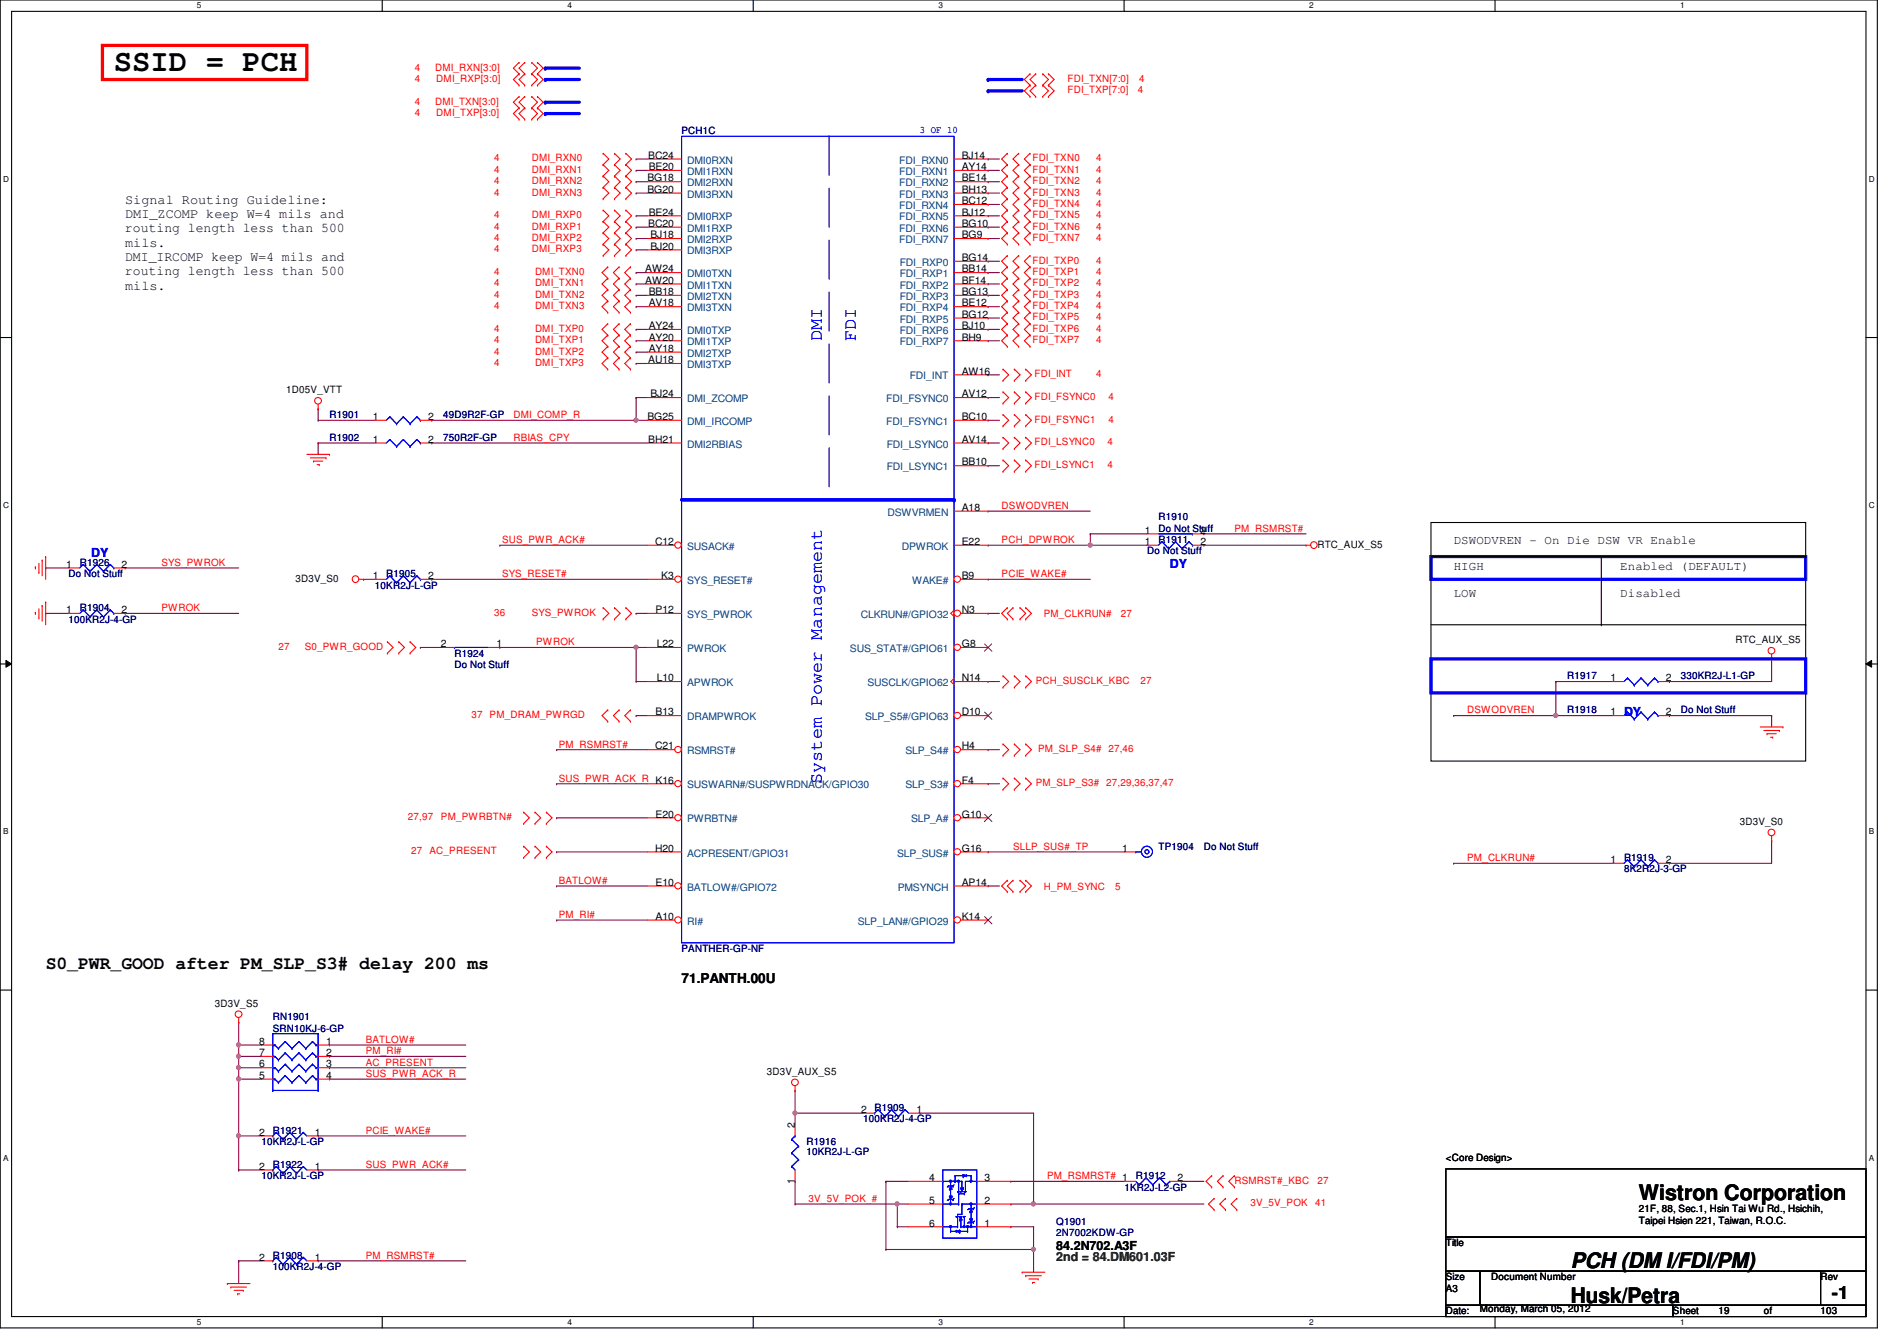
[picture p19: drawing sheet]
<svg xmlns="http://www.w3.org/2000/svg" width="297mm" height="210mm" viewBox="0 0 297 210" stroke-linecap="round" stroke-linejoin="round" font-family="sans-serif">
<defs><g id="words">
<text font-size="4.8" x="17.8" y="11.1">SSID = PCH</text>
<g font-size="3.3">
<text x="256.6" y="187.9">Wistron Corporation</text>
<text x="246" y="203.9">Husk/Petra</text>
<text x="246" y="198.5">PCH (DM I/FDI/PM)</text>
</g>
<g font-size="2.8" fill="#00f">
<text x="128.7" y="53.3" transform="rotate(-90 128.7 53.3)">DMI</text>
<text x="134" y="53.3" transform="rotate(-90 134 53.3)">FDI</text>
<text x="128.7" y="122.7" transform="rotate(-90 128.7 122.7)">System Power Management</text>
</g>
<g font-size="2.8">
<text x="7.2" y="151.7">S0_PWR_GOOD after PM_SLP_S3# delay 200 ms</text>
<text x="286.8" y="203.4">-1</text>
</g>
<g font-size="2.1">
<text x="19.6" y="31.9">Signal Routing Guideline:</text>
<text x="19.6" y="34.1">DMI_ZCOMP keep W=4 mils and</text>
<text x="19.6" y="36.4">routing length less than 500</text>
<text x="19.6" y="38.6">mils.</text>
<text x="19.6" y="40.9">DMI_IRCOMP keep W=4 mils and</text>
<text x="19.6" y="43.1">routing length less than 500</text>
<text x="19.6" y="45.3">mils.</text>
<text x="106.7" y="153.8">71.PANTH.00U</text>
</g>
<g font-size="1.9" fill="#00f">
<text x="14.3" y="87.2">DY</text>
<text x="183.2" y="88.9">DY</text>
<text x="254.3" y="112.1">DY</text>
</g>
<g font-size="1.9">
<text x="227.6" y="85.1">DSWODVREN - On Die DSW VR Enable</text>
<text x="227.6" y="89.2">HIGH</text>
<text x="253.7" y="89.2">Enabled (DEFAULT)</text>
<text x="227.6" y="93.4">LOW</text>
<text x="253.7" y="93.4">Disabled</text>
<text x="165.4" y="195.6">84.2N702.A3F</text>
</g>
<text font-size="1.9" fill="#008000" x="165.4" y="197.4">2nd = 84.DM601.03F</text>
<g font-size="1.6" fill="#f00">
<text x="64.9" y="11">4</text>
<text x="68.2" y="11">DMI_RXN[3:0]</text>
<text x="64.9" y="12.8">4</text>
<text x="64.9" y="16.4">4</text>
<text x="68.2" y="16.4">DMI_TXN[3:0]</text>
<text x="68.3" y="12.8">DMI_RXP[3:0]</text>
<text x="167.2" y="14.6">FDI_TXP[7:0]</text>
<text x="167.2" y="12.8">FDI_TXN[7:0]</text>
<text x="178.2" y="14.6">4</text>
<text x="178.4" y="12.8">4</text>
<text x="64.9" y="18.2">4</text>
<text x="68.3" y="18.2">DMI_TXP[3:0]</text>
<text x="77.4" y="25.3">4</text>
<text x="77.4" y="28.8">4</text>
<text x="77.4" y="27.1">4</text>
<text x="83.3" y="25.3">DMI_RXN0</text>
<text x="83.3" y="28.8">DMI_RXN2</text>
<text x="83.3" y="27.1">DMI_RXN1</text>
<text x="161.7" y="25.3">FDI_TXN0</text>
<text x="161.7" y="28.8">FDI_TXN2</text>
<text x="161.7" y="27.1">FDI_TXN1</text>
<text x="171.6" y="25.3">4</text>
<text x="171.6" y="28.8">4</text>
<text x="171.6" y="27.1">4</text>
<text x="77.4" y="34.2">4</text>
<text x="77.4" y="35.9">4</text>
<text x="77.4" y="30.6">4</text>
<text x="83.3" y="34.2">DMI_RXP0</text>
<text x="83.3" y="35.9">DMI_RXP1</text>
<text x="83.3" y="30.6">DMI_RXN3</text>
<text x="161.7" y="35.9">FDI_TXN6</text>
<text x="161.7" y="32.4">FDI_TXN4</text>
<text x="161.7" y="34.2">FDI_TXN5</text>
<text x="161.7" y="30.6">FDI_TXN3</text>
<text x="171.6" y="35.9">4</text>
<text x="171.6" y="32.4">4</text>
<text x="171.6" y="34.2">4</text>
<text x="171.6" y="30.6">4</text>
<text x="77.4" y="39.5">4</text>
<text x="77.4" y="37.7">4</text>
<text x="83.3" y="39.5">DMI_RXP3</text>
<text x="83.3" y="37.7">DMI_RXP2</text>
<text x="161.7" y="41.3">FDI_TXP0</text>
<text x="161.7" y="37.7">FDI_TXN7</text>
<text x="171.6" y="37.7">4</text>
<text x="171.6" y="41.3">4</text>
<text x="77.4" y="44.8">4</text>
<text x="77.4" y="43.1">4</text>
<text x="77.4" y="46.6">4</text>
<text x="83.8" y="44.8">DMI_TXN1</text>
<text x="83.8" y="43.1">DMI_TXN0</text>
<text x="83.8" y="46.6">DMI_TXN2</text>
<text x="161.7" y="44.8">FDI_TXP2</text>
<text x="161.7" y="43.1">FDI_TXP1</text>
<text x="161.7" y="46.6">FDI_TXP3</text>
<text x="171.6" y="44.8">4</text>
<text x="171.6" y="43.1">4</text>
<text x="171.6" y="46.6">4</text>
<text x="77.4" y="51.9">4</text>
<text x="77.4" y="48.4">4</text>
<text x="77.4" y="53.7">4</text>
<text x="83.8" y="51.9">DMI_TXP0</text>
<text x="83.8" y="48.4">DMI_TXN3</text>
<text x="83.8" y="53.7">DMI_TXP1</text>
<text x="161.7" y="51.9">FDI_TXP6</text>
<text x="161.7" y="48.4">FDI_TXP4</text>
<text x="161.7" y="50.2">FDI_TXP5</text>
<text x="161.7" y="53.7">FDI_TXP7</text>
<text x="171.6" y="51.9">4</text>
<text x="171.6" y="48.4">4</text>
<text x="171.6" y="50.2">4</text>
<text x="171.6" y="53.7">4</text>
<text x="77.4" y="57.3">4</text>
<text x="77.4" y="55.5">4</text>
<text x="83.8" y="57.3">DMI_TXP3</text>
<text x="83.8" y="55.5">DMI_TXP2</text>
<text x="162" y="59.1">FDI_INT</text>
<text x="171.6" y="59.1">4</text>
<text x="80.4" y="65.4">DMI_COMP_R</text>
<text x="162" y="62.6">FDI_FSYNC0</text>
<text x="173.6" y="62.6">4</text>
<text x="80.4" y="69">RBIAS_CPY</text>
<text x="162" y="69.7">FDI_LSYNC0</text>
<text x="162" y="66.2">FDI_FSYNC1</text>
<text x="173.4" y="69.7">4</text>
<text x="173.6" y="66.2">4</text>
<text x="162" y="73.3">FDI_LSYNC1</text>
<text x="173.4" y="73.3">4</text>
<text x="156.8" y="79.7">DSWODVREN</text>
<text x="193.3" y="83.2">PM_RSMRST#</text>
<text x="25.3" y="88.6">SYS_PWROK</text>
<text x="78.6" y="85">SUS_PWR_ACK#</text>
<text x="156.8" y="85">PCH_DPWROK</text>
<text x="25.3" y="95.7">PWROK</text>
<text x="78.6" y="90.3">SYS_RESET#</text>
<text x="156.8" y="90.3">PCIE_WAKE#</text>
<text x="43.6" y="101.7">27</text>
<text x="47.7" y="101.7">S0_PWR_GOOD</text>
<text x="77.4" y="96.4">36</text>
<text x="83.3" y="96.4">SYS_PWROK</text>
<text x="83.9" y="101">PWROK</text>
<text x="163.4" y="96.6">PM_CLKRUN#</text>
<text x="175.5" y="96.6">27</text>
<text x="162.2" y="107.1">PCH_SUSCLK_KBC</text>
<text x="178.6" y="107.1">27</text>
<text x="73.8" y="112.4">37 PM_DRAM_PWRGD</text>
<text x="229.7" y="111.7">DSWODVREN</text>
<text x="87.5" y="117">PM_RSMRST#</text>
<text x="162.6" y="117.7">PM_SLP_S4# 27,46</text>
<text x="87.5" y="122.3">SUS_PWR_ACK_R K16</text>
<text x="162.2" y="123.1">PM_SLP_S3# 27,29,36,37,47</text>
<text x="63.9" y="128.4">27,97</text>
<text x="69" y="128.4">PM_PWRBTN#</text>
<text x="64.4" y="133.7">27</text>
<text x="67.3" y="133.7">AC_PRESENT</text>
<text x="158.6" y="133">SLLP_SUS#_TP</text>
<text x="229.7" y="134.8">PM_CLKRUN#</text>
<text x="87.5" y="138.3">BATLOW#</text>
<text x="87.5" y="143.7">PM_RI#</text>
<text x="163.4" y="139.2">H_PM_SYNC</text>
<text x="174.6" y="139.2">5</text>
<text x="57.3" y="163.2">BATLOW#</text>
<text x="57.3" y="165">PM_RI#</text>
<text x="57.3" y="166.8">AC_PRESENT</text>
<text x="57.3" y="168.6">SUS_PWR_ACK_R</text>
<text x="57.3" y="177.5">PCIE_WAKE#</text>
<text x="57.3" y="182.8">SUS_PWR_ACK#</text>
<text x="164" y="184.6">PM_RSMRST# 1</text>
<text x="193.3" y="185.3">RSMRST#_KBC</text>
<text x="206.3" y="185.3">27</text>
<text x="126.6" y="188.1">3V_5V_POK_#</text>
<text x="195.8" y="188.8">3V_5V_POK</text>
<text x="205.9" y="188.8">41</text>
<text x="57.3" y="197">PM_RSMRST#</text>
</g>
<g font-size="1.6" fill="#000080">
<text x="106.7" y="21">PCH1C</text>
<text x="51.6" y="65.4">R1901</text>
<text x="69.4" y="65.4">49D9R2F-GP</text>
<text x="51.6" y="69">R1902</text>
<text x="69.4" y="69">750R2F-GP</text>
<text x="181.4" y="81.4">R1910</text>
<text x="181.4" y="83.2">Do Not Stuff</text>
<text x="12.5" y="88.6">R1926</text>
<text x="179.6" y="86.8">Do Not Stuff</text>
<text x="181.4" y="85">R1911</text>
<text x="10.7" y="90.3">Do Not Stuff</text>
<text x="12.5" y="95.7">R1904</text>
<text x="58.7" y="92.1">10KR2J-L-GP</text>
<text x="60.5" y="90.3">R1905</text>
<text x="10.7" y="97.5">100KR2J-4-GP</text>
<text x="71.2" y="102.8">R1924</text>
<text x="71.2" y="104.6">Do Not Stuff</text>
<text x="245.4" y="106.3">R1917</text>
<text x="263.2" y="106.3">330KR2J-L1-GP</text>
<text x="245.4" y="111.7">R1918</text>
<text x="263.2" y="111.7">Do Not Stuff</text>
<text x="181.4" y="133">TP1904</text>
<text x="188.5" y="133">Do Not Stuff</text>
<text x="254.3" y="134.8">R1919</text>
<text x="254.3" y="136.6">8K2R2J-3-GP</text>
<text x="106.7" y="149">PANTHER-GP-NF</text>
<text x="42.7" y="159.7">RN1901</text>
<text x="42.7" y="161.5">SRN10KJ-6-GP</text>
<text x="136.9" y="173.9">R1909</text>
<text x="40.9" y="179.2">10KR2J-L-GP</text>
<text x="42.7" y="177.5">R1921</text>
<text x="126.3" y="179.2">R1916</text>
<text x="135.2" y="175.7">100KR2J-4-GP</text>
<text x="40.9" y="184.6">10KR2J-L-GP</text>
<text x="42.7" y="182.8">R1922</text>
<text x="126.3" y="180.8">10KR2J-L-GP</text>
<text x="177.8" y="184.6">R1912</text>
<text x="165.4" y="191.7">Q1901</text>
<text x="176.1" y="186.4">1KR2J-L2-GP</text>
<text x="42.7" y="197">R1908</text>
<text x="165.4" y="193.5">2N7002KDW-GP</text>
<text x="42.7" y="198.8">100KR2J-4-GP</text>
</g>
<text font-size="1.6" fill="#00f" x="144.1" y="20.8">3 OF 10</text>
<g font-size="1.6">
<text x="101.4" y="28.4">BG18</text>
<text x="101.5" y="24.8">BC24</text>
<text x="101.6" y="26.6">BE20</text>
<text x="150.6" y="24.8">BJ14</text>
<text x="150.6" y="26.6">AY14</text>
<text x="150.6" y="28.4">BE14</text>
<text x="101.4" y="30.2">BG20</text>
<text x="101.5" y="35.5">BC20</text>
<text x="101.6" y="33.7">BE24</text>
<text x="150.6" y="30.2">BH13</text>
<text x="150.6" y="32">BC12</text>
<text x="150.6" y="33.7">BJ12</text>
<text x="150.6" y="35.5">BG10</text>
<text x="101.9" y="37.3">BJ18</text>
<text x="101.9" y="39.1">BJ20</text>
<text x="150.6" y="37.3">BG9</text>
<text x="150.6" y="40.9">BG14</text>
<text x="101" y="42.6">AW24</text>
<text x="101" y="44.4">AW20</text>
<text x="101.6" y="46.2">BB18</text>
<text x="101.6" y="48">AV18</text>
<text x="150.6" y="42.6">BB14</text>
<text x="150.6" y="44.4">BF14</text>
<text x="150.6" y="46.2">BG13</text>
<text x="150.6" y="48">BE12</text>
<text x="101.6" y="51.5">AY24</text>
<text x="101.6" y="53.3">AY20</text>
<text x="150.6" y="49.7">BG12</text>
<text x="150.6" y="51.5">BJ10</text>
<text x="150.6" y="53.3">BH9</text>
<text x="101.5" y="56.9">AU18</text>
<text x="101.6" y="55.1">AY18</text>
<text x="150.6" y="58.6">AW16</text>
<text x="44.8" y="61.6">1D05V_VTT</text>
<text x="58.4" y="65.7">1</text>
<text x="67.1" y="65.7">2</text>
<text x="101.4" y="65.7">BG25</text>
<text x="101.9" y="62.2">BJ24</text>
<text x="150.6" y="62.2">AV12</text>
<text x="150.6" y="65.7">BC10</text>
<text x="58.4" y="69.3">1</text>
<text x="67.1" y="69.3">2</text>
<text x="101.5" y="69.3">BH21</text>
<text x="150.6" y="69.3">AV14</text>
<text x="150.6" y="72.9">BB10</text>
<text x="150.6" y="80">A18</text>
<text x="179.3" y="83.5">1</text>
<text x="188" y="83.5">2</text>
<text x="10.4" y="88.9">1</text>
<text x="19" y="88.9">2</text>
<text x="102.6" y="85.3">C12</text>
<text x="150.6" y="85.3">E22</text>
<text x="179.3" y="85.3">1</text>
<text x="188" y="85.3">2</text>
<text x="206.3" y="85.7">RTC_AUX_S5</text>
<text x="10.4" y="96">1</text>
<text x="19" y="96">2</text>
<text x="46.3" y="91.1">3D3V_S0</text>
<text x="58.4" y="90.6">1</text>
<text x="67.1" y="90.6">2</text>
<text x="102.7" y="96">P12</text>
<text x="103.5" y="90.6">K3</text>
<text x="150.6" y="90.6">B9</text>
<text x="150.6" y="96">N3</text>
<text x="69" y="101.3">2</text>
<text x="77.7" y="101.3">1</text>
<text x="102.8" y="101.3">L22</text>
<text x="150.6" y="101.3">G8</text>
<text x="271.7" y="100.7">RTC_AUX_S5</text>
<text x="102.8" y="106.6">L10</text>
<text x="150.6" y="106.6">N14</text>
<text x="252.2" y="106.6">1</text>
<text x="260.9" y="106.6">2</text>
<text x="102.7" y="112">B13</text>
<text x="150.6" y="112">D10</text>
<text x="252.2" y="112">1</text>
<text x="260.9" y="112">2</text>
<text x="102.6" y="117.3">C21</text>
<text x="150.6" y="117.3">H4</text>
<text x="150.6" y="122.6">F4</text>
<text x="102.7" y="128">E20</text>
<text x="150.6" y="128">G10</text>
<text x="272.4" y="129.1">3D3V_S0</text>
<text x="102.6" y="133.3">H20</text>
<text x="150.6" y="133.3">G16</text>
<text x="175.7" y="133.3">1</text>
<text x="252.2" y="135.1">1</text>
<text x="260.9" y="135.1">2</text>
<text x="102.7" y="144">A10</text>
<text x="102.7" y="138.6">E10</text>
<text x="150.6" y="138.6">AP14</text>
<text x="150.6" y="144">K14</text>
<text x="33.7" y="157.6">3D3V_S5</text>
<text x="40.6" y="167.1">6</text>
<text x="40.6" y="165.3">7</text>
<text x="40.6" y="163.5">8</text>
<text x="51.1" y="163.5">1</text>
<text x="51.1" y="165.3">2</text>
<text x="51.1" y="167.1">3</text>
<text x="40.6" y="168.9">5</text>
<text x="51.1" y="168.9">4</text>
<text x="120.1" y="168.2">3D3V_AUX_S5</text>
<text x="40.6" y="177.8">2</text>
<text x="49.3" y="177.8">1</text>
<text x="124.5" y="176.6" transform="rotate(-90 124.5 176.6)">2</text>
<text x="134.8" y="174.2">2</text>
<text x="143.5" y="174.2">1</text>
<text x="40.6" y="183.1">2</text>
<text x="49.3" y="183.1">1</text>
<text x="124.5" y="185.3" transform="rotate(-90 124.5 185.3)">1</text>
<text x="145.5" y="184.9">4</text>
<text x="154.2" y="184.9">3</text>
<text x="184.4" y="184.9">2</text>
<text x="226.4" y="181.7">&lt;Core Design&gt;</text>
<text x="145.5" y="188.4">5</text>
<text x="145.5" y="192">6</text>
<text x="154.2" y="192">1</text>
<text x="154.2" y="188.4">2</text>
<text x="256.6" y="189.7">21F, 88, Sec.1, Hsin Tai Wu Rd., Hsichih,</text>
<text x="256.6" y="191.6">Taipei Hsien 221, Taiwan, R.O.C.</text>
<text x="40.6" y="197.3">2</text>
<text x="49.3" y="197.3">1</text>
<text x="226.4" y="195.1">Title</text>
<text x="226.4" y="200.4">Size</text>
<text x="226.4" y="202.2">A3</text>
<text x="233.5" y="200.4">Document Number</text>
<text x="285.1" y="200.4">Rev</text>
<text x="226.4" y="205.7">Date:</text>
<text x="231.7" y="205.4">Monday, March 05, 2012</text>
<text x="262" y="205.7">Sheet</text>
<text x="269.1" y="205.7">19</text>
<text x="276.2" y="205.7">of</text>
<text x="285.1" y="205.7">103</text>
</g>
<g font-size="1.6" fill="#004080">
<text x="107.6" y="25.6">DMI0RXN</text>
<text x="107.6" y="27.4">DMI1RXN</text>
<text x="107.6" y="29.2">DMI2RXN</text>
<text x="140.8" y="25.6">FDI_RXN0</text>
<text x="140.8" y="27.4">FDI_RXN1</text>
<text x="140.8" y="29.2">FDI_RXN2</text>
<text x="107.6" y="30.9">DMI3RXN</text>
<text x="107.6" y="34.5">DMI0RXP</text>
<text x="140.8" y="30.9">FDI_RXN3</text>
<text x="140.8" y="32.7">FDI_RXN4</text>
<text x="140.8" y="34.5">FDI_RXN5</text>
<text x="107.6" y="36.3">DMI1RXP</text>
<text x="107.6" y="38.1">DMI2RXP</text>
<text x="107.6" y="39.8">DMI3RXP</text>
<text x="140.8" y="36.3">FDI_RXN6</text>
<text x="140.8" y="38.1">FDI_RXN7</text>
<text x="140.9" y="41.6">FDI_RXP0</text>
<text x="107.6" y="43.4">DMI0TXN</text>
<text x="107.6" y="45.2">DMI1TXN</text>
<text x="107.6" y="46.9">DMI2TXN</text>
<text x="140.9" y="43.4">FDI_RXP1</text>
<text x="140.9" y="45.2">FDI_RXP2</text>
<text x="140.9" y="46.9">FDI_RXP3</text>
<text x="107.6" y="48.7">DMI3TXN</text>
<text x="107.6" y="52.3">DMI0TXP</text>
<text x="140.9" y="48.7">FDI_RXP4</text>
<text x="140.9" y="50.5">FDI_RXP5</text>
<text x="140.9" y="52.3">FDI_RXP6</text>
<text x="107.6" y="54.1">DMI1TXP</text>
<text x="107.6" y="55.8">DMI2TXP</text>
<text x="107.6" y="57.6">DMI3TXP</text>
<text x="140.9" y="54.1">FDI_RXP7</text>
<text x="142.4" y="59.4">FDI_INT</text>
<text x="107.6" y="62.9">DMI_ZCOMP</text>
<text x="138.8" y="62.9">FDI_FSYNC0</text>
<text x="107.6" y="66.5">DMI_IRCOMP</text>
<text x="107.6" y="70.1">DMI2RBIAS</text>
<text x="138.8" y="66.5">FDI_FSYNC1</text>
<text x="138.8" y="70.1">FDI_LSYNC0</text>
<text x="138.8" y="73.6">FDI_LSYNC1</text>
<text x="139" y="80.7">DSWVRMEN</text>
<text x="107.6" y="86.1">SUSACK#</text>
<text x="141.2" y="86.1">DPWROK</text>
<text x="107.6" y="91.4">SYS_RESET#</text>
<text x="142.8" y="91.4">WAKE#</text>
<text x="107.6" y="96.7">SYS_PWROK</text>
<text x="134.8" y="96.7">CLKRUN#/GPIO32</text>
<text x="107.6" y="102.1">PWROK</text>
<text x="107.6" y="107.4">APWROK</text>
<text x="133.1" y="102.1">SUS_STAT#/GPIO61</text>
<text x="135.8" y="107.4">SUSCLK/GPIO62</text>
<text x="107.6" y="112.7">DRAMPWROK</text>
<text x="135.5" y="112.7">SLP_S5#/GPIO63</text>
<text x="107.6" y="118.1">RSMRST#</text>
<text x="141.8" y="118.1">SLP_S4#</text>
<text x="107.6" y="123.4">SUSWARN#/SUSPWRDNACK/GPIO30</text>
<text x="141.8" y="123.4">SLP_S3#</text>
<text x="107.6" y="128.7">PWRBTN#</text>
<text x="142.7" y="128.7">SLP_A#</text>
<text x="107.6" y="134.1">ACPRESENT/GPIO31</text>
<text x="140.5" y="134.1">SLP_SUS#</text>
<text x="107.6" y="139.4">BATLOW#/GPIO72</text>
<text x="140.6" y="139.4">PMSYNCH</text>
<text x="107.6" y="144.7">RI#</text>
<text x="134.3" y="144.7">SLP_LAN#/GPIO29</text>
</g>
<g font-size="1.3">
<text x="30.8" y="1.3">5</text>
<text x="88.9" y="1.3">4</text>
<text x="146.9" y="1.3">3</text>
<text x="205" y="1.3">2</text>
<text x="263.1" y="1.3">1</text>
<text x=".5" y="28.4">D</text>
<text x="292.6" y="28.4">D</text>
<text x=".5" y="79.5">C</text>
<text x="292.6" y="79.5">C</text>
<text x=".5" y="130.6">B</text>
<text x="292.6" y="130.6">B</text>
<text x=".5" y="181.7">A</text>
<text x="292.6" y="181.7">A</text>
<text x="30.8" y="207.4">5</text>
<text x="88.9" y="207.4">4</text>
<text x="146.9" y="207.4">3</text>
<text x="205" y="207.4">2</text>
<text x="263.1" y="207.4">1</text>
</g>
</g></defs>
<path d="M0 0h294v207.9h-294zM1.8 1.8h290.4v204.3h-290.4z" fill="none" stroke="#000" stroke-width=".17"/>
<g fill="#fff">
<path d="M30.8 .2h.7v1.4h-.7z"/>
<path d="M30.8 206.2h.7v1.4h-.7z"/>
</g>
<path d="M59.9 0v1.8M59.9 206.1v1.8" fill="none" stroke="#000" stroke-width=".17"/>
<g fill="#fff">
<path d="M88.9 .2h.6v1.4h-.6z"/>
<path d="M88.9 206.2h.6v1.4h-.6z"/>
</g>
<path d="M117.9 0v1.8M117.9 206.1v1.8" fill="none" stroke="#000" stroke-width=".17"/>
<g fill="#fff">
<path d="M146.9 .2h.7v1.4h-.7z"/>
<path d="M146.9 206.2h.7v1.4h-.7z"/>
</g>
<path d="M176 0v1.8M176 206.1v1.8" fill="none" stroke="#000" stroke-width=".17"/>
<g fill="#fff">
<path d="M205 .2h.7v1.4h-.7z"/>
<path d="M205 206.2h.7v1.4h-.7z"/>
</g>
<path d="M234.1 0v1.8M234.1 206.1v1.8" fill="none" stroke="#000" stroke-width=".17"/>
<g fill="#fff">
<path d="M263.1 .2h.7v1.4h-.7z"/>
<path d="M263.1 206.2h.7v1.4h-.7z"/>
<path d="M.5 27.3h.9v1.4h-.9z"/>
<path d="M292.6 27.3h.9v1.4h-.9z"/>
<path d="M.5 78.4h.9v1.4h-.9z"/>
<path d="M292.6 78.4h.9v1.4h-.9z"/>
</g>
<path d="M0 52.8h1.8M292.2 52.8h1.8" fill="none" stroke="#000" stroke-width=".17"/>
<g fill="#fff">
<path d="M.5 129.5h.8v1.4h-.8z"/>
<path d="M292.6 129.5h.9v1.4h-.9z"/>
</g>
<path d="M0 103.9h1.8M292.2 103.9h1.8" fill="none" stroke="#000" stroke-width=".17"/>
<path d="M.9 103.4l.9 .5-.9 .5zM292.2 103.9l.9-.5v1z" fill="#000"/>
<path d="M.9 103.4l.9 .5-.9 .5zM292.2 103.9l.9-.5v1z" fill="none" stroke="#000" stroke-width=".16"/>
<g fill="#fff">
<path d="M.5 180.5h.8v1.4h-.8z"/>
<path d="M292.6 180.5h.9v1.4h-.9z"/>
</g>
<path d="M0 155h1.8M292.2 155h1.8" fill="none" stroke="#000" stroke-width=".17"/>
<path d="M85.4 12.4h5.3" fill="none" stroke="#00f" stroke-width=".51"/>
<circle cx="85.4" cy="12.4" r=".25" fill="#00f"/>
<path d="M85.4 10.7h5.3" fill="none" stroke="#00f" stroke-width=".51"/>
<circle cx="85.4" cy="10.7" r=".25" fill="#00f"/>
<g fill="none" stroke="#800040" stroke-width=".17">
<path d="M99.6 30.2h.1M99.6 28.4h.1M99.6 30.2h1.8M99.6 28.4h1.8M99.6 42.7h.1M99.6 56.9h.1M99.6 55.1h.1M99.6 53.3h.1M99.6 51.6h.1M99.6 48h.1M99.6 46.2h.1M99.6 44.4h.1"/>
<path d="M99.6 42.7h1.8M99.6 56.9h1.8M99.6 55.1h1.8M99.6 53.3h1.8M99.6 51.6h1.8M99.6 48h1.8M99.6 46.2h1.8M99.6 44.4h1.8M49.8 65.8h.1M49.8 64h.1M49.8 69.3h.1M49.8 69.3h8.9"/>
<path d="M49.8 65.8h8.9M49.8 64v1.8M49.8 69.3v1.8M67.6 69.3h.1M67.6 69.3h33.8M154.7 72.9h.1M154.7 62.2h.1M154.7 69.3h.1M154.7 65.8h.1M154.7 72.9h1.8M154.7 62.2h1.8M154.7 69.3h1.8"/>
<path d="M154.7 65.8h1.8M99.6 112h.1M99.6 106.7h.1M99.6 112h1.8M99.6 106.7h1.8M227.6 112h.1M227.6 112h24.9M243.6 106.7h.1M243.6 112h.1M243.6 106.7h8.9M87.2 138.7h.1M87.2 128h.1"/>
<path d="M87.2 122.7h.1M87.2 138.7h14.2M87.2 128h14.2M87.2 122.7h14.2M154.7 138.7h.1M154.7 138.7h1.8M227.6 135.1h.1M227.6 135.1h24.9M261.4 135.1h.1M261.4 135.1h16M37.4 165.4h.1M37.4 165.4h3.5"/>
<path d="M49.8 197.4h.1M49.8 197.4h23.1"/>
</g>
<circle cx="243.6" cy="112" r=".32" fill="#f0f"/>
<circle cx="243.6" cy="112" r=".32" fill="none" stroke="#f0f" stroke-width=".17"/>
<g fill="none" stroke="#800040" stroke-width=".17">
<path d="M7.2 96h.1M7.2 96h3.5M78.3 85.3h.1M78.3 85.3h23.1M154.7 106.7h.1M154.7 106.7h1.8M243.6 106.7h.1M243.6 106.7v5.3M261.4 112h.1M261.4 106.7h.1M261.4 112h16M277.4 112h.1"/>
<path d="M277.4 103.1h.1M277.4 103.1v3.6h-16M277.4 112v1.8M37.4 168.9h.1M37.4 160h.1M37.4 167.1h.1M37.4 160v3.6M37.4 168.9v8.9M37.4 167.1h3.5M37.4 168.9h3.5M51.6 163.6h.1M51.6 165.4h.1"/>
<path d="M51.6 167.1h.1M51.6 163.6h21.3M51.6 165.4h21.3M51.6 167.1h21.3M37.4 197.4h.1M37.4 197.4v3.5"/>
</g>
<circle cx="37.4" cy="168.9" r=".32" fill="#f0f"/>
<circle cx="37.4" cy="168.9" r=".32" fill="none" stroke="#f0f" stroke-width=".17"/>
<path d="M37.4 163.6h.1M37.4 163.6v1.8" fill="none" stroke="#800040" stroke-width=".17"/>
<circle cx="37.4" cy="163.5" r=".32" fill="#f0f"/>
<circle cx="37.4" cy="163.5" r=".32" fill="none" stroke="#f0f" stroke-width=".17"/>
<path d="M154.7 80h.1M154.7 80h16M154.7 117.3h.1M154.7 117.3h1.8M154.7 122.7h.1M154.7 122.7h1.8M37.4 163.6h.1M37.4 165.4h.1M37.4 163.6h3.5M37.4 165.4v1.7M37.4 197.4h.1M37.4 197.4h3.5" fill="none" stroke="#800040" stroke-width=".17"/>
<circle cx="37.4" cy="165.3" r=".32" fill="#f0f"/>
<circle cx="37.4" cy="165.3" r=".32" fill="none" stroke="#f0f" stroke-width=".17"/>
<path d="M154.7 58.7h.1M154.7 58.7h1.8M56.9 90.7h.1M56.9 90.7h1.8M154.7 96h.1M154.7 96h1.8M99.6 101.3h.1M99.6 101.3h1.8" fill="none" stroke="#800040" stroke-width=".17"/>
<circle cx="99.6" cy="101.3" r=".32" fill="#f0f"/>
<circle cx="99.6" cy="101.3" r=".32" fill="none" stroke="#f0f" stroke-width=".17"/>
<path d="M7.2 88.9h.1M7.2 88.9h3.5M67.6 90.7h.1M67.6 90.7h33.8M154.7 85.3h.1M154.7 85.3h24.9M170.7 83.6h.1M170.7 85.3h.1M170.7 83.6h8.9M170.7 83.6v1.7" fill="none" stroke="#800040" stroke-width=".17"/>
<circle cx="170.7" cy="85.3" r=".32" fill="#f0f"/>
<circle cx="170.7" cy="85.3" r=".32" fill="none" stroke="#f0f" stroke-width=".17"/>
<g fill="none" stroke="#800040" stroke-width=".17">
<path d="M99.6 24.9h.1M99.6 39.1h.1M99.6 37.3h.1M99.6 35.6h.1M99.6 33.8h.1M99.6 24.9h1.8M99.6 39.1h1.8M99.6 37.3h1.8M99.6 35.6h1.8M99.6 33.8h1.8M99.6 62.2h.1M99.6 65.8h.1"/>
<path d="M99.6 62.2h1.8M99.6 65.8h1.8M188.5 83.6h.1M188.5 85.3h.1M188.5 83.6h16M188.5 85.3h16"/>
</g>
<circle cx="99.6" cy="65.8" r=".32" fill="#f0f"/>
<circle cx="99.6" cy="65.8" r=".32" fill="none" stroke="#f0f" stroke-width=".17"/>
<g fill="none" stroke="#800040" stroke-width=".17">
<path d="M99.6 26.7h.1M99.6 26.7h1.8M154.7 26.7h.1M154.7 30.2h.1M154.7 37.3h.1M154.7 33.8h.1M154.7 28.4h.1M154.7 32h.1M154.7 35.6h.1M154.7 24.9h.1M154.7 26.7h1.8M154.7 30.2h1.8"/>
<path d="M154.7 37.3h1.8M154.7 33.8h1.8M154.7 28.4h1.8M154.7 32h1.8M154.7 35.6h1.8M154.7 24.9h1.8M67.6 65.8h.1M99.6 62.2h.1M99.6 62.2v3.6h-32M65.8 101.3h.1M65.8 101.3h3.6M87.2 133.3h.1"/>
<path d="M87.2 133.3h14.2M277.4 131.6h.1M277.4 131.6v3.5M87.2 144h.1M87.2 144h14.2M37.4 177.8h.1M37.4 177.8h3.5"/>
</g>
<circle cx="37.4" cy="177.8" r=".32" fill="#f0f"/>
<circle cx="37.4" cy="177.8" r=".32" fill="none" stroke="#f0f" stroke-width=".17"/>
<g fill="none" stroke="#800040" stroke-width=".17">
<path d="M154.7 42.7h.1M154.7 46.2h.1M154.7 53.3h.1M154.7 49.8h.1M154.7 44.4h.1M154.7 51.6h.1M154.7 48h.1M154.7 40.9h.1M154.7 42.7h1.8M154.7 46.2h1.8M154.7 53.3h1.8M154.7 49.8h1.8"/>
<path d="M154.7 44.4h1.8M154.7 51.6h1.8M154.7 48h1.8M154.7 40.9h1.8M51.6 168.9h.1M51.6 168.9h21.3M161.8 188.5h.1M161.8 188.5h26.7"/>
</g>
<circle cx="161.8" cy="188.4" r=".32" fill="#f0f"/>
<circle cx="161.8" cy="188.4" r=".32" fill="none" stroke="#f0f" stroke-width=".17"/>
<path d="M138.7 195.6h.1M138.7 195.6h23.1M158.3 184.9h.1M158.3 184.9h17.8M185 184.9h.1M185 184.9h3.5" fill="none" stroke="#800040" stroke-width=".17"/>
<circle cx="161.8" cy="195.6" r=".32" fill="#f0f"/>
<circle cx="161.8" cy="195.6" r=".32" fill="none" stroke="#f0f" stroke-width=".17"/>
<g fill="none" stroke="#800040" stroke-width=".17">
<path d="M124.5 170.7h.1M124.5 174.2h.1M124.5 170.7v5.3M144.1 174.2h.1M144.1 174.2h17.7M161.8 174.2h.1M161.8 174.2v14.3h-3.5M124.5 184.9h.1M124.5 188.5h.1M124.5 184.9v3.6M124.5 188.5h17.8M138.7 184.9h.1"/>
<path d="M138.7 184.9v10.7M140.5 188.5h.1M140.5 188.5v3.5M158.3 188.5h.1M158.3 192h.1M158.3 192h3.5M161.8 195.6h.1M161.8 195.6v3.5"/>
</g>
<circle cx="140.5" cy="188.4" r=".32" fill="#f0f"/>
<circle cx="140.5" cy="188.4" r=".32" fill="none" stroke="#f0f" stroke-width=".17"/>
<path d="M124.5 174.2h.1M124.5 174.2h10.7M140.5 192h.1M140.5 192h1.8" fill="none" stroke="#800040" stroke-width=".17"/>
<circle cx="124.5" cy="174.2" r=".32" fill="#f0f"/>
<circle cx="124.5" cy="174.2" r=".32" fill="none" stroke="#f0f" stroke-width=".17"/>
<path d="M138.7 184.9h.1M138.7 184.9h3.6" fill="none" stroke="#800040" stroke-width=".17"/>
<path d="M85.4 16h5.3" fill="none" stroke="#00f" stroke-width=".51"/>
<circle cx="85.4" cy="16" r=".25" fill="#00f"/>
<path d="M85.4 17.8h5.3" fill="none" stroke="#00f" stroke-width=".51"/>
<circle cx="85.4" cy="17.8" r=".25" fill="#00f"/>
<path d="M154.7 14.2h5.4" fill="none" stroke="#00f" stroke-width=".51"/>
<circle cx="154.7" cy="14.2" r=".25" fill="#00f"/>
<g fill="none" stroke="#800040" stroke-width=".17">
<path d="M19.6 96h.1M19.6 88.9h.1M19.6 96h17.8M19.6 88.9h17.8M99.6 96h.1M99.6 96h1.8M78.3 101.3h.1M78.3 101.3h21.3M87.2 117.3h.1M87.2 117.3h14.2M99.6 101.3h.1M99.6 101.3v5.4"/>
<path d="M49.8 177.8h.1M49.8 177.8h23.1"/>
</g>
<path d="M154.7 12.4h5.4" fill="none" stroke="#00f" stroke-width=".51"/>
<circle cx="154.7" cy="12.4" r=".25" fill="#00f"/>
<path d="M37.4 167.1h.1M37.4 167.1v1.8" fill="none" stroke="#800040" stroke-width=".17"/>
<circle cx="37.4" cy="167.1" r=".32" fill="#f0f"/>
<circle cx="37.4" cy="167.1" r=".32" fill="none" stroke="#f0f" stroke-width=".17"/>
<path d="M154.7 90.7h.1M154.7 90.7h16M154.7 133.3h.1M154.7 133.3h21.4M37.4 177.8v5.3M37.4 183.1h.1M37.4 183.1h3.5M49.8 183.1h.1M49.8 183.1h23.1M161.8 192h.1M161.8 192v3.6" fill="none" stroke="#800040" stroke-width=".17"/>
<g fill="none" stroke="#f00" stroke-width=".17">
<path d="M81.3 11.6h.1M81.3 13.3h.1M81.3 9.8h.1M81.3 16.9h.1M81.3 18.7h.1M81.3 15.1h.1M81.3 11.6l-.9 .8 .9 .9M81.3 9.8l-.9 .9 .9 .9M81.3 16.9l-.9 .9 .9 .9M81.3 15.1l-.9 .9 .9 .9M82.2 11.6h.1M82.2 13.3h.1"/>
<path d="M82.2 9.8h.1M82.2 16.9h.1M82.2 18.7h.1M82.2 15.1h.1M82.2 11.6l-.9 .8 .9 .9M82.2 9.8l-.9 .9 .9 .9M82.2 16.9l-.9 .9 .9 .9M82.2 15.1l-.9 .9 .9 .9M83.3 13.3h.1M83.3 11.6h.1M83.3 9.8h.1M83.3 18.7h.1"/>
<path d="M83.3 16.9h.1M83.3 15.1h.1M83.3 11.6l.9 .8-.9 .9M83.3 9.8l.9 .9-.9 .9M83.3 16.9l.9 .9-.9 .9M83.3 15.1l.9 .9-.9 .9M84.2 11.6h.1M84.2 13.3h.1M84.2 9.8h.1M84.2 16.9h.1M84.2 18.7h.1M84.2 15.1h.1"/>
<path d="M84.2 11.6l.8 .8-.8 .9M84.2 9.8l.8 .9-.8 .9M84.2 16.9l.8 .9-.8 .9M84.2 15.1l.8 .9-.8 .9M161.3 13.3h.1M161.3 15.1h.1M161.3 11.6h.1M161.3 13.3l-.9 .9 .9 .9M161.3 11.6l-.9 .8 .9 .9M162.2 15.1h.1M162.2 13.3h.1M162.2 11.6h.1"/>
<path d="M162.2 13.3l-.9 .9 .9 .9M162.2 11.6l-.9 .8 .9 .9M163.3 13.3h.1M163.3 15.1h.1M163.3 11.6h.1M163.3 13.3l.9 .9-.9 .9M163.3 11.6l.9 .8-.9 .9M164.2 13.3h.1M164.2 15.1h.1M164.2 11.6h.1M164.2 13.3l.9 .9-.9 .9M164.2 11.6l.9 .8-.9 .9"/>
<path d="M94.4 34.7h.1M94.4 32.9h.1M94.4 38.2h.1M94.4 36.4h.1M94.4 25.8h.1M94.4 24h.1M94.4 31.1h.1M94.4 29.3h.1M94.4 27.6h.1M94.4 34.7l.9 .9-.9 .8M94.4 32.9l.9 .9-.9 .9M94.4 36.4l.9 .9-.9 .9"/>
<path d="M94.4 29.3l.9 .9-.9 .9M94.4 38.2l.9 .9-.9 .9M94.4 25.8l.9 .9-.9 .9M94.4 24l.9 .9-.9 .9M94.4 27.6l.9 .8-.9 .9M96.2 32.9h.1M96.2 34.7h.1M96.2 38.2h.1M96.2 36.4h.1M96.2 24h.1M96.2 25.8h.1M96.2 29.3h.1"/>
<path d="M96.2 31.1h.1M96.2 27.6h.1M96.2 34.7l.9 .9-.9 .8M96.2 32.9l.9 .9-.9 .9M96.2 38.2l.9 .9-.9 .9M96.2 36.4l.9 .9-.9 .9M96.2 24l.9 .9-.9 .9M96.2 25.8l.9 .9-.9 .9M96.2 29.3l.9 .9-.9 .9M96.2 27.6l.9 .8-.9 .9M98 34.7h.1M98 32.9h.1"/>
<path d="M98 38.2h.1M98 36.4h.1M98 25.8h.1M98 24h.1M98 31.1h.1M98 29.3h.1M98 27.6h.1M98 36.4l.9 .9-.9 .9M98 34.7l.9 .9-.9 .8M98 29.3l.9 .9-.9 .9M98 32.9l.9 .9-.9 .9M98 38.2l.9 .9-.9 .9"/>
<path d="M98 25.8l.9 .9-.9 .9M98 27.6l.9 .8-.9 .9M98 24l.9 .9-.9 .9M157.7 24h.1M157.7 25.8h.1M157.7 34.7h.1M157.7 36.4h.1M157.7 31.1h.1M157.7 32.9h.1M157.7 38.2h.1M157.7 27.6h.1M157.7 29.3h.1"/>
<path d="M157.7 36.4l-.9 .9 .9 .9M157.7 25.8l-.9 .9 .9 .9M157.7 27.6l-.9 .8 .9 .9M157.7 24l-.9 .9 .9 .9M157.7 32.9l-.9 .9 .9 .9M157.7 31.1l-.9 .9 .9 .9M157.7 34.7l-.9 .9 .9 .8M157.7 29.3l-.9 .9 .9 .9M159.5 25.8h.1M159.5 24h.1M159.5 36.4h.1M159.5 34.7h.1"/>
<path d="M159.5 32.9h.1M159.5 31.1h.1M159.5 38.2h.1M159.5 29.3h.1M159.5 27.6h.1M159.5 24l-.9 .9 .9 .9M159.5 25.8l-.9 .9 .9 .9M159.5 34.7l-.9 .9 .9 .8M159.5 36.4l-.9 .9 .9 .9M159.5 32.9l-.9 .9 .9 .9M159.5 31.1l-.9 .9 .9 .9M159.5 29.3l-.9 .9 .9 .9"/>
<path d="M159.5 27.6l-.9 .8 .9 .9M161.3 24h.1M161.3 25.8h.1M161.3 34.7h.1M161.3 36.4h.1M161.3 31.1h.1M161.3 32.9h.1M161.3 38.2h.1M161.3 27.6h.1M161.3 29.3h.1M161.3 36.4l-.9 .9 .9 .9M161.3 25.8l-.9 .9 .9 .9"/>
<path d="M161.3 24l-.9 .9 .9 .9M161.3 27.6l-.9 .8 .9 .9M161.3 32.9l-.9 .9 .9 .9M161.3 34.7l-.9 .9 .9 .8M161.3 31.1l-.9 .9 .9 .9M161.3 29.3l-.9 .9 .9 .9M94.4 40h.1M95.2 45.3h.1M95.2 43.6h.1M95.2 41.8h.1M95.2 52.5h.1M95.2 50.7h.1"/>
<path d="M95.2 48.9h.1M95.2 47.1h.1M95.2 57.8h.1M95.2 56h.1M95.2 54.2h.1M95.2 45.3l-.9 .9 .9 .9M95.2 41.8l-.9 .9 .9 .9M95.2 47.1l-.9 .9 .9 .9M95.2 43.6l-.9 .8 .9 .9M95.2 52.5l-.9 .8 .9 .9M95.2 54.2l-.9 .9 .9 .9M95.2 50.7l-.9 .9 .9 .9"/>
<path d="M95.2 56l-.9 .9 .9 .9M96.2 40h.1M96.9 43.6h.1M96.9 45.3h.1M96.9 41.8h.1M96.9 50.7h.1M96.9 52.5h.1M96.9 47.1h.1M96.9 48.9h.1M96.9 56h.1M96.9 57.8h.1M96.9 54.2h.1"/>
<path d="M96.9 43.6l-.8 .8 .8 .9M96.9 41.8l-.8 .9 .8 .9M96.9 45.3l-.8 .9 .8 .9M96.9 50.7l-.8 .9 .8 .9M96.9 52.5l-.8 .8 .8 .9M96.9 47.1l-.8 .9 .8 .9M96.9 56l-.8 .9 .8 .9M96.9 54.2l-.8 .9 .8 .9M98 40h.1M98.7 45.3h.1M98.7 43.6h.1M98.7 41.8h.1"/>
<path d="M98.7 52.5h.1M98.7 50.7h.1M98.7 48.9h.1M98.7 47.1h.1M98.7 57.8h.1M98.7 56h.1M98.7 54.2h.1M98.7 41.8l-.9 .9 .9 .9M98.7 43.6l-.9 .8 .9 .9M98.7 47.1l-.9 .9 .9 .9M98.7 52.5l-.9 .8 .9 .9M98.7 50.7l-.9 .9 .9 .9"/>
<path d="M98.7 54.2l-.9 .9 .9 .9M98.7 45.3l-.9 .9 .9 .9M98.7 56l-.9 .9 .9 .9M157.1 59.6h.1M157.1 57.8h.1M157.1 57.8l.8 .9-.8 .9M157.7 40h.1M157.7 41.8h.1M157.7 50.7h.1M157.7 52.5h.1M157.7 47.1h.1M157.7 48.9h.1"/>
<path d="M157.7 43.6h.1M157.7 45.3h.1M157.7 54.2h.1M157.7 41.8l-.9 .9 .9 .9M157.7 43.6l-.9 .8 .9 .9M157.7 40l-.9 .9 .9 .9M157.7 52.5l-.9 .8 .9 .9M157.7 47.1l-.9 .9 .9 .9M157.7 50.7l-.9 .9 .9 .9M157.7 45.3l-.9 .9 .9 .9M157.7 48.9l-.9 .9 .9 .9M158.8 57.8h.1"/>
<path d="M158.8 59.6h.1M158.8 57.8l.9 .9-.9 .9M159.5 41.8h.1M159.5 40h.1M159.5 52.5h.1M159.5 50.7h.1M159.5 48.9h.1M159.5 47.1h.1M159.5 45.3h.1M159.5 43.6h.1M159.5 54.2h.1M159.5 40l-.9 .9 .9 .9"/>
<path d="M159.5 41.8l-.9 .9 .9 .9M159.5 50.7l-.9 .9 .9 .9M159.5 52.5l-.9 .8 .9 .9M159.5 48.9l-.9 .9 .9 .9M159.5 47.1l-.9 .9 .9 .9M159.5 45.3l-.9 .9 .9 .9M159.5 43.6l-.9 .8 .9 .9M160.6 59.6h.1M160.6 57.8h.1M160.6 57.8l.9 .9-.9 .9M161.3 40h.1M161.3 41.8h.1"/>
<path d="M161.3 50.7h.1M161.3 52.5h.1M161.3 47.1h.1M161.3 48.9h.1M161.3 43.6h.1M161.3 45.3h.1M161.3 54.2h.1M161.3 41.8l-.9 .9 .9 .9M161.3 40l-.9 .9 .9 .9M161.3 43.6l-.9 .8 .9 .9M161.3 52.5l-.9 .8 .9 .9M161.3 48.9l-.9 .9 .9 .9"/>
<path d="M161.3 50.7l-.9 .9 .9 .9M161.3 47.1l-.9 .9 .9 .9M161.3 45.3l-.9 .9 .9 .9M48 71.1h3.6M48.6 71.7h2.5M49.1 72.2h.1M49.1 72.2h1.4M49.7 72.7h.3M49.8 64h.1M49.8 63.3v.7M50 72.7h.1M51.1 71.7h.1"/>
<path d="M51.6 71.1h.1M58.7 69.3h1.8M58.7 65.8h1.8M65.8 69.3h1.8M65.8 65.8h1.8M157.1 70.2h.1M157.1 68.5h.1M157.1 66.7h.1M157.1 64.9h.1M157.1 73.8h.1M157.1 72h.1M157.1 63.1h.1"/>
<path d="M157.1 61.3h.1M157.1 68.5l.8 .8-.8 .9M157.1 72l.8 .9-.8 .9M157.1 64.9l.8 .9-.8 .9M157.1 61.3l.8 .9-.8 .9M158.8 68.5h.1M158.8 70.2h.1M158.8 64.9h.1M158.8 66.7h.1M158.8 72h.1M158.8 73.8h.1M158.8 61.3h.1"/>
<path d="M158.8 63.1h.1M158.8 68.5l.9 .8-.9 .9M158.8 64.9l.9 .9-.9 .9M158.8 72l.9 .9-.9 .9M158.8 61.3l.9 .9-.9 .9M160.6 70.2h.1M160.6 68.5h.1M160.6 66.7h.1M160.6 64.9h.1M160.6 73.8h.1M160.6 72h.1M160.6 63.1h.1"/>
<path d="M160.6 61.3h.1M160.6 64.9l.9 .9-.9 .9M160.6 72l.9 .9-.9 .9M160.6 68.5l.9 .8-.9 .9M160.6 61.3l.9 .9-.9 .9M5.5 88.7h.1M5.5 95.8h.1M5.5 88.7v.4M5.5 95.8v.4M6.1 89.6h.1M6.1 96.7h.1M6.1 88.2v1.4"/>
<path d="M6.1 95.3v1.4M6.6 87.7h.1M6.6 94.8h.1M6.6 87.7v2.4M6.6 94.8v2.4M7.2 87.1h.1M7.2 94.2h.1M7.2 87.1v3.6M7.2 94.2v3.6M10.7 96h1.8M17.8 96h1.8M56.2 90.7h.7"/>
<path d="M56.9 90.7h.1M58.7 90.7h1.8M65.8 90.7h1.8M94.4 96.9h.1M94.4 95.1h.1M94.4 95.1l.9 .9-.9 .9M96.2 95.1h.1M96.2 96.9h.1M96.2 95.1l.9 .9-.9 .9M98 96.9h.1M98 95.1h.1M98 95.1l.9 .9-.9 .9"/>
<path d="M157.7 96.9h.1M157.7 95.1h.1M157.7 95.1l-.9 .9 .9 .9M158.6 96.9h.1M158.6 95.1h.1M158.6 95.1l-.9 .9 .9 .9M159.7 95.1h.1M159.7 96.9h.1M159.7 95.1l.9 .9-.9 .9M160.6 96.9h.1M160.6 95.1h.1M160.6 95.1l.9 .9-.9 .9"/>
<path d="M204.5 85.3h.1M204.5 85.3h.7M60.7 102.2h.1M60.7 100.5h.1M60.7 100.5l.8 .8-.8 .9M62.4 100.5h.1M62.4 102.2h.1M62.4 100.5l.9 .8-.9 .9M64.2 102.2h.1M64.2 100.5h.1M64.2 100.5l.9 .8-.9 .9M95.2 112.9h.1"/>
<path d="M95.2 111.1h.1M95.2 111.1l-.9 .9 .9 .9M96.9 111.1h.1M96.9 112.9h.1M96.9 111.1l-.8 .9 .8 .9M98.7 112.9h.1M98.7 111.1h.1M98.7 111.1l-.9 .9 .9 .9M157.1 118.2h.1M157.1 116.5h.1M157.1 107.6h.1M157.1 105.8h.1"/>
<path d="M157.1 116.5l.8 .8-.8 .9M157.1 105.8l.8 .9-.8 .9M158.8 116.5h.1M158.8 118.2h.1M158.8 105.8h.1M158.8 107.6h.1M158.8 116.5l.9 .8-.9 .9M158.8 105.8l.9 .9-.9 .9M160.6 118.2h.1M160.6 116.5h.1M160.6 107.6h.1M160.6 105.8h.1"/>
<path d="M160.6 116.5l.9 .8-.9 .9M160.6 105.8l.9 .9-.9 .9M275.6 113.8h3.6M276.2 114.3h2.4M276.7 114.9h.1M276.7 114.9h1.4M277.2 115.4h.4M277.4 103.1h.1M277.4 102.4v.7M277.6 115.4h.1M278.6 114.3h.1M279.2 113.8h.1"/>
<path d="M82 128.9h.1M82 127.1h.1M82 134.2h.1M82 132.5h.1M82 127.1l.9 .9-.9 .9M82 132.5l.9 .8-.9 .9M83.8 127.1h.1M83.8 128.9h.1M83.8 132.5h.1M83.8 134.2h.1M83.8 127.1l.9 .9-.9 .9M83.8 132.5l.9 .8-.9 .9"/>
<path d="M85.6 128.9h.1M85.6 127.1h.1M85.6 134.2h.1M85.6 132.5h.1M85.6 127.1l.8 .9-.8 .9M85.6 132.5l.8 .8-.8 .9M157.1 123.6h.1M157.1 121.8h.1M157.1 121.8l.8 .9-.8 .9M157.7 139.6h.1M157.7 137.8h.1M157.7 137.8l-.9 .9 .9 .9"/>
<path d="M158.6 139.6h.1M158.6 137.8h.1M158.6 137.8l-.9 .9 .9 .9M158.8 121.8h.1M158.8 123.6h.1M158.8 121.8l.9 .9-.9 .9M159.7 137.8h.1M159.7 139.6h.1M159.7 137.8l.9 .9-.9 .9M160.6 139.6h.1M160.6 137.8h.1M160.6 123.6h.1"/>
<path d="M160.6 121.8h.1M160.6 137.8l.9 .9-.9 .9M160.6 121.8l.9 .9-.9 .9M252.5 135.1h1.8M259.6 135.1h1.8M277.4 131.6h.1M277.4 130.9v.7M37.4 159.3v.7M37.4 160h.1M40.9 163.6h1.8M40.9 165.4h1.8M40.9 167.1h1.8"/>
<path d="M40.9 168.9h1.8M40.9 177.8h1.8M48 177.8h1.8M49.8 163.6h1.8M49.8 165.4h1.8M49.8 167.1h1.8M49.8 168.9h1.8M124.5 170.7h.1M124.5 170v.7M40.9 183.1h1.8M40.9 197.4h1.8M48 183.1h1.8"/>
<path d="M48 197.4h1.8M160.1 199.1h.1M160.1 199.1h3.5M160.6 199.7h.1M160.6 199.7h2.5M176.1 184.9h1.7M183.2 184.9h1.8M189.7 185.8h.1M189.7 184h.1M189.7 184l-.9 .9 .9 .9M190.1 189.4h.1M190.1 187.6h.1"/>
<path d="M190.1 187.6l-.9 .9 .9 .9M191.5 184h.1M191.5 185.8h.1M191.5 184l-.9 .9 .9 .9M191.9 187.6h.1M191.9 189.4h.1M191.9 187.6l-.9 .9 .9 .9M193.3 185.8h.1M193.3 184h.1M193.3 184l-.9 .9 .9 .9M193.7 189.4h.1M193.7 187.6h.1"/>
<path d="M193.7 187.6l-.9 .9 .9 .9M35.6 200.9h.1M35.6 200.9h3.6M36.1 201.5h.1M36.1 201.5h2.5M36.7 202h1.4M37.2 202.5h.1M37.2 202.5h.3M38.1 202h.1M161.1 200.2h1.5M161.7 200.7h.1M161.7 200.7h.3"/>
<path d="M162.6 200.2h.1"/>
<circle cx="49.8" cy="62.7" r=".52"/>
<circle cx="55.7" cy="90.7" r=".52"/>
<circle cx="205.7" cy="85.3" r=".52"/>
<circle cx="277.4" cy="101.8" r=".52"/>
<circle cx="277.4" cy="130.3" r=".52"/>
<circle cx="37.4" cy="158.7" r=".52"/>
<circle cx="124.5" cy="169.4" r=".52"/>
</g>
<g fill="none" stroke="#000" stroke-width=".17">
<path d="M224.1 81.8h58.6v37.3h-58.6zM224.1 87.1h58.6M224.1 97.8h58.6M250.7 97.8h.1M250.7 87.1v10.7M282.7 87.1h.1M282.7 97.8h.1M226.4 183h65.8v10.6h-65.8zM226.4 193.6h65.8v5.4h-65.8zM226.4 199h5.3v5.3h-5.3zM231.7 199h53.4v5.3h-53.4zM285.1 199h7.1v5.3h-7.1z"/>
<path d="M226.4 204.3h35.6v1.8h-35.6zM262 204.3h30.2v1.8h-30.2z"/>
</g>
<path d="M224.1 87.1h58.6v3.6h-58.6zM224.1 103.1h58.6v5.4h-58.6z" fill="none" stroke="#00f" stroke-width=".51"/>
<path d="M16 7.1h32v5.3h-32z" fill="none" stroke="#f00" stroke-width=".51"/>
<g fill="none" stroke="#00f" stroke-width=".17">
<path d="M61 68.8h.1M61 65.2h.1M61 68.8l-.5 .5M61 68.8l1.1 1.1M61 65.2l-.5 .6M61 65.2l1.1 1.1M62.1 69.9h.1M62.1 66.3h.1M63.2 68.8h.1M63.2 65.2h.1M63.2 68.8l-1.1 1.1M63.2 68.8l1 1.1"/>
<path d="M63.2 65.2l-1.1 1.1M63.2 65.2l1 1.1M64.2 69.9h.1M64.2 66.3h.1M65.3 68.8h.1M65.3 65.2h.1M65.3 68.8l-1.1 1.1M65.3 68.8l.5 .5M65.3 65.2l-1.1 1.1M65.3 65.2l.5 .6M65.8 69.3h.1M65.8 65.8h.1"/>
<path d="M13 95.5h.1M13 95.5l-.5 .5M13 95.5l1.1 1.1M14.1 96.6h.1M15.2 95.5h.1M15.2 95.5l-1.1 1.1M15.2 95.5l1 1.1M16.2 96.6h.1M17.3 95.5h.1M17.3 95.5l-1.1 1.1M17.3 95.5l.5 .5M17.8 96h.1"/>
<path d="M61 90.1h.1M61 90.1l-.5 .6M61 90.1l1.1 1.1M62.1 91.2h.1M63.2 90.1h.1M63.2 90.1l-1.1 1.1M63.2 90.1l1 1.1M64.2 91.2h.1M65.3 90.1h.1M65.3 90.1l-1.1 1.1M65.3 90.1l.5 .6M65.8 90.7h.1"/>
<path d="M254.8 134.6h.1M254.8 134.6l-.5 .5M254.8 134.6l1.1 1.1M255.9 135.7h.1M257 134.6h.1M257 134.6l-1.1 1.1M257 134.6l1 1.1M258 135.7h.1M259.1 134.6h.1M259.1 134.6l-1.1 1.1M259.1 134.6l.5 .5M259.6 135.1h.1"/>
<path d="M42.7 163.6h.1M42.7 167.1h.1M42.7 170.7h.1M42.7 161.8h.1M42.7 177.8h.1M42.7 163.6h.3M42.7 165.4h.3M42.7 167.1h.3M42.7 168.9h.3M42.7 170.7h7.1M42.7 161.8v8.9M42.7 161.8h7.1"/>
<path d="M43 163.6h.1M43 165.4h.1M43 167.1h.1M43 168.9h.1M43 163.6l.6 .5M43 165.4l.6 .5M43 167.1l.6 .6M43 168.9l.6 .6M43.3 177.2h.1M43.3 177.2l1 1.2M43.3 177.2l-.6 .6M43.6 164.1h.1"/>
<path d="M43.6 165.9h.1M43.6 167.7h.1M43.6 169.5h.1M44.3 178.4h.1M44.7 163h.1M44.7 164.8h.1M44.7 166.6h.1M44.7 168.4h.1M44.7 163l1 1.1M44.7 163l-1.1 1.1M44.7 164.8l-1.1 1.1M44.7 164.8l1 1.1"/>
<path d="M44.7 166.6l1 1.1M44.7 166.6l-1.1 1.1M44.7 168.4l-1.1 1.1M44.7 168.4l1 1.1M45.4 177.2h.1M45.4 177.2l1 1.2M45.4 177.2l-1.1 1.2M45.7 164.1h.1M45.7 165.9h.1M45.7 167.7h.1M45.7 169.5h.1M46.4 178.4h.1"/>
<path d="M46.8 163h.1M46.8 164.8h.1M46.8 166.6h.1M46.8 168.4h.1M46.8 163l1.1 1.1M46.8 163l-1.1 1.1M46.8 164.8l-1.1 1.1M46.8 164.8l1.1 1.1M46.8 166.6l1.1 1.1M46.8 166.6l-1.1 1.1M46.8 168.4l-1.1 1.1M46.8 168.4l1.1 1.1"/>
<path d="M47.5 177.2h.1M47.5 177.2l.5 .6M47.5 177.2l-1.1 1.2M47.9 164.1h.1M47.9 165.9h.1M47.9 167.7h.1M47.9 169.5h.1M48.9 163h.1M48.9 164.8h.1M48.9 166.6h.1M48.9 168.4h.1M48.9 163l.6 .6"/>
<path d="M48.9 163l-1 1.1M48.9 164.8l-1 1.1M48.9 164.8l.6 .6M48.9 166.6l.6 .5M48.9 166.6l-1 1.1M48.9 168.4l-1 1.1M48.9 168.4l.6 .5M49.5 163.6h.1M49.5 165.4h.1M49.5 167.1h.1M49.5 168.9h.1M49.5 163.6h.3"/>
<path d="M49.5 165.4h.3M49.5 167.1h.3M49.5 168.9h.3M49.8 165.4h.1M49.8 168.9h.1M49.8 161.8h.1M49.8 170.7h.1M49.8 161.8v8.9M42.7 183.1h.1M42.7 197.4h.1M43.3 182.6h.1M43.3 196.8h.1"/>
<path d="M43.3 182.6l1 1.1M43.3 182.6l-.6 .5M43.3 196.8l1 1.1M43.3 196.8l-.6 .6M44.3 183.7h.1M44.3 197.9h.1M45.4 182.6h.1M45.4 196.8h.1M45.4 182.6l1 1.1M45.4 182.6l-1.1 1.1M45.4 196.8l1 1.1M45.4 196.8l-1.1 1.1"/>
<path d="M46.4 183.7h.1M46.4 197.9h.1M47.5 182.6h.1M47.5 196.8h.1M47.5 182.6l.5 .5M47.5 182.6l-1.1 1.1M47.5 196.8l.5 .6M47.5 196.8l-1.1 1.1M147.6 184.9h.1M147.6 192h2.3M147.6 188.5h2.5M147.6 184.9h3"/>
<path d="M148.5 185.6h.1M148.5 187.7h.1M148.5 185.6h.7M148.5 187.7h.7M148.5 185.6l-.2 .2M148.5 187.7l-.2 .2M148.7 186.1h.1M148.7 187.2h.1M148.7 187.2h.4M148.7 187.2l.1 .5M148.8 192.7h.1M148.8 185.6h.1"/>
<path d="M148.8 184.9h.1M148.8 187.7h.1M148.8 185.8h.1M148.8 184.9v.7M148.8 185.8v2.7M148.8 192v.7M148.8 192.7h2.7M148.8 185.6l.3 .5h-.4M148.8 185.6l-.1 .5M149.1 187.2h.1M149.1 187.2l-.3 .5M149.2 185.6h.1"/>
<path d="M149.2 187.7h.1M149.4 187.6l-.2 .1M149.4 185.5l-.2 .1M149.6 184h.1M149.6 184.9h.1M149.6 184h2.5M149.6 184v.9M149.7 192.6h.1M149.7 190.4h.1M149.7 192.6v.3M149.7 190.4h.4M149.9 192h.1"/>
<path d="M149.9 190.4h.1M149.9 190.1h.1M149.9 186.5h.1M149.9 190.4v1.6M149.9 186.5h.4M150.1 188.5h.1M150.1 186.9h.1M150.1 186.5h.1M150.1 184.9v1.6M150.1 186.9v1.6M150.1 186.9h.9M150.3 191h.1"/>
<path d="M150.3 190.4h.1M150.3 192.6h.1M150.3 192.9h.1M150.3 190.4h.3M150.3 192.6v.3M150.3 192.6l-.6 .1 .6 .2M150.4 192h.1M150.4 186h.1M150.4 190.4h.1M150.4 186.5h.1M150.4 192h2.5M150.4 186h.4"/>
<path d="M150.4 186l.2 .5M150.4 190.4v1.6M150.4 190.4l.2 .6h-.3M150.4 190.4l-.1 .6M150.4 186.5h.4M150.6 188.5h.1M150.6 184.9h.1M150.6 188.5v1.6h-.7M150.6 184.9v1.6M150.6 188.5h2.3M150.8 183.9h.1M150.8 184.2h.1"/>
<path d="M150.8 186h.1M150.8 190.4h.1M150.8 183.9l.5 .1-.5 .2M150.8 183.9v.3M150.8 186l-.2 .5M150.8 190.4h.4M151 190.4h.1M151 186.9h.1M151 186.5h.1M151 190.4v1.6M151 186.5h.3M151.2 186.5h.1"/>
<path d="M151.3 183.9h.1M151.3 183.9v.3M151.5 192.7h.1M151.7 191.3h.1M151.7 189.2h.1M151.7 189.2h.7M151.7 191.3h.7M151.7 191.3l-.2 .2M151.7 189.2l-.2 .2M151.9 190.8h.1M151.9 189.7h.1M151.9 190.8l.2 .5"/>
<path d="M151.9 190.8h.3M152.1 184h.1M152.1 188.5h.1M152.1 189.2h.1M152.1 191.3h.1M152.1 189.4h.1M152.1 184v.9M152.1 188.5v.7M152.1 189.4v2.6M152.1 189.2l.1 .5h-.3M152.1 189.2l-.2 .5M152.2 190.8h.1"/>
<path d="M152.2 190.8l-.1 .5M152.4 189.2h.1M152.4 191.3h.1M152.6 189l-.2 .2M152.6 191.1l-.2 .2M152.9 184.9h.1M152.9 184.9h-1.7v1.6M177.8 184.9l.6 .6M178.4 185.5h.1M179.4 184.4h.1M179.4 184.4l-1 1.1M179.4 184.4l1.1 1.1"/>
<path d="M180.5 185.5h.1M181.6 184.4h.1M181.6 184.4l-1.1 1.1M181.6 184.4l1 1.1M182.6 185.5h.1M183.2 184.9h.1M183.2 184.9l-.6 .6"/>
</g>
<path d="M151.9 191.9h.2v.2h-.2z" fill-rule="evenodd" fill="#00f"/>
<path d="M151.9 191.9h.2v.2h-.2z" fill="none" stroke="#00f" stroke-width=".17"/>
<path d="M150.9 191.9h.2v.2h-.2z" fill-rule="evenodd" fill="#00f"/>
<path d="M150.9 191.9h.2v.2h-.2z" fill="none" stroke="#00f" stroke-width=".17"/>
<path d="M148.7 191.9h.3v.2h-.3z" fill-rule="evenodd" fill="#00f"/>
<path d="M148.7 191.9h.3v.2h-.3z" fill="none" stroke="#00f" stroke-width=".17"/>
<path d="M151.9 184.8h.2v.2h-.2z" fill-rule="evenodd" fill="#00f"/>
<path d="M151.9 184.8h.2v.2h-.2z" fill="none" stroke="#00f" stroke-width=".17"/>
<path d="M150 184.8h.2v.2h-.2z" fill-rule="evenodd" fill="#00f"/>
<path d="M150 184.8h.2v.2h-.2z" fill="none" stroke="#00f" stroke-width=".17"/>
<path d="M149.4 184.8h.2v.2h-.2z" fill-rule="evenodd" fill="#00f"/>
<path d="M149.4 184.8h.2v.2h-.2z" fill="none" stroke="#00f" stroke-width=".17"/>
<path d="M148.7 184.8h.3v.2h-.3z" fill-rule="evenodd" fill="#00f"/>
<path d="M148.7 184.8h.3v.2h-.3z" fill="none" stroke="#00f" stroke-width=".17"/>
<path d="M151.4 191.9h.2v.2h-.2z" fill-rule="evenodd" fill="#00f"/>
<path d="M151.4 191.9h.2v.2h-.2zM151.5 192h.1M151.5 192v.7" fill="none" stroke="#00f" stroke-width=".17"/>
<path d="M148.7 188.3h.3v.2h-.3z" fill-rule="evenodd" fill="#00f"/>
<path d="M148.7 188.3h.3v.2h-.3z" fill="none" stroke="#00f" stroke-width=".17"/>
<path d="M151.9 188.3h.2v.2h-.2z" fill-rule="evenodd" fill="#00f"/>
<g fill="none" stroke="#00f" stroke-width=".17">
<path d="M147.6 183.1h5.3v10.7h-5.3zM147.6 184.9h.1M147.6 192h2.3M147.6 188.5h2.5M147.6 184.9h3M148.5 185.6h.1M148.5 187.7h.1M148.5 185.6h.7M148.5 187.7h.7M148.5 185.6l-.2 .2M148.5 187.7l-.2 .2M148.7 186.1h.1"/>
<path d="M148.7 187.2h.1M148.7 187.2h.4M148.7 187.2l.1 .5M148.8 192.7h.1M148.8 185.6h.1M148.8 184.9h.1M148.8 187.7h.1M148.8 185.8h.1M148.8 184.9v.7M148.8 185.8v2.7M148.8 192v.7M148.8 192.7h2.7"/>
<path d="M148.8 185.6l.3 .5h-.4M148.8 185.6l-.1 .5M149.1 187.2h.1M149.1 187.2l-.3 .5M149.2 185.6h.1M149.2 187.7h.1M149.4 187.6l-.2 .1M149.4 185.5l-.2 .1M149.6 184h.1M149.6 184.9h.1M149.6 184h2.5M149.6 184v.9"/>
<path d="M149.7 192.6h.1M149.7 190.4h.1M149.7 192.6v.3M149.7 190.4h.4M149.9 192h.1M149.9 190.4h.1M149.9 190.1h.1M149.9 186.5h.1M149.9 190.4v1.6M149.9 186.5h.4M150.1 188.5h.1M150.1 186.9h.1"/>
<path d="M150.1 186.5h.1M150.1 184.9v1.6M150.1 186.9v1.6M150.1 186.9h.9M150.3 191h.1M150.3 190.4h.1M150.3 192.6h.1M150.3 192.9h.1M150.3 190.4h.3M150.3 192.6v.3M150.3 192.6l-.6 .1 .6 .2M150.4 192h.1"/>
<path d="M150.4 186h.1M150.4 190.4h.1M150.4 186.5h.1M150.4 192h2.5M150.4 186h.4M150.4 186l.2 .5M150.4 190.4v1.6M150.4 190.4l.2 .6h-.3M150.4 190.4l-.1 .6M150.4 186.5h.4M150.6 188.5h.1M150.6 184.9h.1"/>
<path d="M150.6 188.5v1.6h-.7M150.6 184.9v1.6M150.6 188.5h2.3M150.8 183.9h.1M150.8 184.2h.1M150.8 186h.1M150.8 190.4h.1M150.8 183.9l.5 .1-.5 .2M150.8 183.9v.3M150.8 186l-.2 .5M150.8 190.4h.4M151 190.4h.1"/>
<path d="M151 186.9h.1M151 186.5h.1M151 190.4v1.6M151 186.5h.3M151.2 186.5h.1M151.3 183.9h.1M151.3 183.9v.3M151.5 192.7h.1M151.7 191.3h.1M151.7 189.2h.1M151.7 189.2h.7M151.7 191.3h.7"/>
<path d="M151.7 191.3l-.2 .2M151.7 189.2l-.2 .2M151.9 190.8h.1M151.9 189.7h.1M151.9 190.8l.2 .5M151.9 190.8h.3M151.9 188.3h.2v.2h-.2zM152.1 184h.1M152.1 188.5h.1M152.1 189.2h.1M152.1 191.3h.1M152.1 189.4h.1"/>
<path d="M152.1 184v.9M152.1 188.5v.7M152.1 189.4v2.6M152.1 189.2l.1 .5h-.3M152.1 189.2l-.2 .5M152.2 190.8h.1M152.2 190.8l-.1 .5M152.4 189.2h.1M152.4 191.3h.1M152.6 189l-.2 .2M152.6 191.1l-.2 .2M152.9 184.9h.1"/>
<path d="M152.9 184.9h-1.7v1.6"/>
</g>
<path d="M151.9 191.9h.2v.2h-.2z" fill-rule="evenodd" fill="#00f"/>
<path d="M151.9 191.9h.2v.2h-.2z" fill="none" stroke="#00f" stroke-width=".17"/>
<path d="M150.9 191.9h.2v.2h-.2z" fill-rule="evenodd" fill="#00f"/>
<path d="M150.9 191.9h.2v.2h-.2z" fill="none" stroke="#00f" stroke-width=".17"/>
<path d="M148.7 191.9h.3v.2h-.3z" fill-rule="evenodd" fill="#00f"/>
<path d="M148.7 191.9h.3v.2h-.3z" fill="none" stroke="#00f" stroke-width=".17"/>
<path d="M151.9 184.8h.2v.2h-.2z" fill-rule="evenodd" fill="#00f"/>
<path d="M151.9 184.8h.2v.2h-.2z" fill="none" stroke="#00f" stroke-width=".17"/>
<path d="M150 184.8h.2v.2h-.2z" fill-rule="evenodd" fill="#00f"/>
<path d="M150 184.8h.2v.2h-.2z" fill="none" stroke="#00f" stroke-width=".17"/>
<path d="M149.4 184.8h.2v.2h-.2z" fill-rule="evenodd" fill="#00f"/>
<path d="M149.4 184.8h.2v.2h-.2z" fill="none" stroke="#00f" stroke-width=".17"/>
<path d="M148.7 184.8h.3v.2h-.3z" fill-rule="evenodd" fill="#00f"/>
<path d="M148.7 184.8h.3v.2h-.3z" fill="none" stroke="#00f" stroke-width=".17"/>
<path d="M151.4 191.9h.2v.2h-.2z" fill-rule="evenodd" fill="#00f"/>
<path d="M151.4 191.9h.2v.2h-.2zM151.5 192h.1M151.5 192v.7" fill="none" stroke="#00f" stroke-width=".17"/>
<path d="M148.7 188.3h.3v.2h-.3z" fill-rule="evenodd" fill="#00f"/>
<path d="M148.7 188.3h.3v.2h-.3z" fill="none" stroke="#00f" stroke-width=".17"/>
<path d="M151.9 188.3h.2v.2h-.2z" fill-rule="evenodd" fill="#00f"/>
<g fill="none" stroke="#00f" stroke-width=".17">
<path d="M106.7 21.3h42.7v126.3h-42.7zM13 88.3h.1M13 88.3l-.5 .6M13 88.3l1.1 1.2M14.1 89.5h.1M15.2 88.3h.1M15.2 88.3l-1.1 1.2M15.2 88.3l1 1.2M16.2 89.5h.1M17.3 88.3h.1M17.3 88.3l-1.1 1.2M17.3 88.3l.5 .6"/>
<path d="M17.8 88.9h.1M147.6 183.1h5.3v10.7h-5.3zM151.9 188.3h.2v.2h-.2z"/>
</g>
<path d="M10.7 88.9h1.8M17.8 88.9h1.8M142.3 192h5.3M142.3 188.5h5.3M142.3 184.9h5.3M152.9 192h5.4M152.9 188.5h5.4M152.9 184.9h5.4" fill="none" stroke="#f00" stroke-width=".17"/>
<path d="M129.8 21.3v56.9M129.8 78.2h.1" fill="none" stroke="#fff" stroke-width=".16" stroke-dasharray="6.1 2"/>
<path d="M129.8 21.3v56.9M129.8 78.2h.1" fill="none" stroke="#00f" stroke-width=".16" stroke-dasharray="6.1 2"/>
<path d="M106.7 78.2h42.7" fill="none" stroke="#00f" stroke-width=".51"/>
<circle cx="149.4" cy="78.2" r=".25" fill="#00f"/>
<path d="M129.8 21.3v56.9M129.8 78.2h.1" fill="none" stroke="#fff" stroke-width=".16" stroke-dasharray="6.1 2"/>
<path d="M129.8 21.3v56.9M129.8 78.2h.1" fill="none" stroke="#00f" stroke-width=".16" stroke-dasharray="6.1 2"/>
<path d="M106.7 21.3h42.7v126.3h-42.7z" fill="none" stroke="#00f" stroke-width=".17"/>
<path d="M106.7 78.2h42.7" fill="none" stroke="#00f" stroke-width=".51"/>
<circle cx="149.4" cy="78.2" r=".25" fill="#00f"/>
<g fill="none" stroke="#f00" stroke-width=".17">
<path d="M101.4 24.9h5.3M101.4 26.7h5.3M101.4 28.4h5.3M101.4 30.2h5.3M101.4 33.8h5.3M101.4 35.6h5.3M101.4 37.3h5.3M101.4 39.1h5.3M149.4 24.9h5.3M149.4 26.7h5.3M149.4 28.4h5.3M149.4 30.2h5.3"/>
<path d="M149.4 33.8h5.3M149.4 35.6h5.3M149.4 37.3h5.3M149.4 32h5.3M101.4 42.7h5.3M101.4 44.4h5.3M101.4 46.2h5.3M101.4 48h5.3M101.4 51.6h5.3M101.4 53.3h5.3M101.4 55.1h5.3M101.4 56.9h5.3"/>
<path d="M149.4 42.7h5.3M149.4 44.4h5.3M149.4 46.2h5.3M149.4 48h5.3M149.4 51.6h5.3M149.4 53.3h5.3M149.4 40.9h5.3M149.4 49.8h5.3M149.4 58.7h5.3M101.4 62.2h5.3M101.4 65.8h5.3M149.4 62.2h5.3"/>
<path d="M149.4 65.8h5.3M149.4 69.3h5.3M149.4 72.9h5.3M149.4 138.7h5.3"/>
</g>
<circle cx="149.9" cy="133.3" r=".5" fill="#fff"/>
<g fill="none" stroke="#f00" stroke-width=".17">
<path d="M150.4 133.3h4.3"/>
<circle cx="149.9" cy="133.3" r=".5"/>
</g>
<circle cx="149.9" cy="122.7" r=".5" fill="#fff"/>
<g fill="none" stroke="#f00" stroke-width=".17">
<path d="M150.4 122.7h4.3"/>
<circle cx="149.9" cy="122.7" r=".5"/>
</g>
<circle cx="149.9" cy="117.3" r=".5" fill="#fff"/>
<g fill="none" stroke="#f00" stroke-width=".17">
<path d="M150.4 117.3h4.3"/>
<circle cx="149.9" cy="117.3" r=".5"/>
</g>
<circle cx="149.9" cy="112" r=".5" fill="#fff"/>
<g fill="none" stroke="#f00" stroke-width=".17">
<path d="M150.4 112h4.3"/>
<circle cx="149.9" cy="112" r=".5"/>
</g>
<path d="M154.2 111.5l1.1 1.1M155.3 111.5l-1.2 1.1" fill="none" stroke="#804000" stroke-width=".16"/>
<circle cx="106.2" cy="90.7" r=".5" fill="#fff"/>
<g fill="none" stroke="#f00" stroke-width=".17">
<path d="M101.4 90.7h4.3M101.4 96h5.3"/>
<circle cx="106.2" cy="90.7" r=".5"/>
</g>
<circle cx="106.2" cy="128" r=".5" fill="#fff"/>
<g fill="none" stroke="#f00" stroke-width=".17">
<path d="M101.4 128h4.3"/>
<circle cx="106.2" cy="128" r=".5"/>
</g>
<circle cx="106.2" cy="144" r=".5" fill="#fff"/>
<g fill="none" stroke="#f00" stroke-width=".17">
<path d="M101.4 144h4.3"/>
<circle cx="106.2" cy="144" r=".5"/>
</g>
<circle cx="149.9" cy="90.7" r=".5" fill="#fff"/>
<g fill="none" stroke="#f00" stroke-width=".17">
<path d="M150.4 90.7h4.3"/>
<circle cx="149.9" cy="90.7" r=".5"/>
</g>
<circle cx="149.9" cy="101.3" r=".5" fill="#fff"/>
<g fill="none" stroke="#f00" stroke-width=".17">
<path d="M149.4 106.2l-.5 .5 .5 .5M149.4 106.7h5.3M150.4 101.3h4.3M101.4 133.3h5.3"/>
<circle cx="149.9" cy="101.3" r=".5"/>
</g>
<path d="M154.2 100.8l1.1 1.1M155.3 100.8l-1.2 1.1" fill="none" stroke="#804000" stroke-width=".16"/>
<circle cx="106.2" cy="138.7" r=".5" fill="#fff"/>
<g fill="none" stroke="#f00" stroke-width=".17">
<path d="M149.4 95.5l-.5 .5 .5 .5M101.4 101.3h5.3M101.4 138.7h4.3"/>
<circle cx="106.2" cy="138.7" r=".5"/>
</g>
<circle cx="149.9" cy="96" r=".5" fill="#fff"/>
<g fill="none" stroke="#f00" stroke-width=".17">
<path d="M150.4 96h4.3"/>
<circle cx="149.9" cy="96" r=".5"/>
</g>
<circle cx="106.2" cy="122.7" r=".5" fill="#fff"/>
<g fill="none" stroke="#f00" stroke-width=".17">
<path d="M101.4 122.7h4.3"/>
<circle cx="106.2" cy="122.7" r=".5"/>
</g>
<circle cx="106.2" cy="117.3" r=".5" fill="#fff"/>
<g fill="none" stroke="#f00" stroke-width=".17">
<path d="M101.4 117.3h4.3M101.4 112h5.3"/>
<circle cx="106.2" cy="117.3" r=".5"/>
</g>
<circle cx="149.9" cy="144" r=".5" fill="#fff"/>
<g fill="none" stroke="#f00" stroke-width=".17">
<path d="M101.4 69.3h5.3M149.4 85.3h5.3M101.4 106.7h5.3M150.4 144h4.3"/>
<circle cx="149.9" cy="144" r=".5"/>
</g>
<path d="M154.2 143.5l1.1 1.1M155.3 143.5l-1.2 1.1" fill="none" stroke="#804000" stroke-width=".16"/>
<circle cx="149.9" cy="128" r=".5" fill="#fff"/>
<g fill="none" stroke="#f00" stroke-width=".17">
<path d="M149.4 80h5.3M150.4 128h4.3"/>
<circle cx="149.9" cy="128" r=".5"/>
</g>
<path d="M154.2 127.5l1.1 1.1M155.3 127.5l-1.2 1.1" fill="none" stroke="#804000" stroke-width=".16"/>
<circle cx="106.2" cy="85.3" r=".5" fill="#fff"/>
<g fill="none" stroke="#f00" stroke-width=".17">
<path d="M101.4 85.3h4.3M179.6 85.3h1.8M179.6 83.6h1.8M186.7 85.3h1.8M186.7 83.6h1.8M69.4 101.3h1.8M76.5 101.3h1.8M252.5 112h1.8M252.5 106.7h1.8M259.6 112h1.8M259.6 106.7h1.8M176.1 133.3h1.7"/>
<path d="M124.5 176v1.8M135.2 174.2h1.7M142.3 174.2h1.8M124.5 183.1v1.8"/>
<circle cx="106.2" cy="85.3" r=".5"/>
</g>
<g fill="none" stroke="#00f" stroke-width=".17">
<path d="M181.4 83.6h5.3M181.9 84.8h.1M181.9 84.8l-.5 .5M181.9 84.8l1.1 1.1M183 85.9h.1M184.1 84.8h.1M184.1 84.8l-1.1 1.1M184.1 84.8l1 1.1M185.1 85.9h.1M186.2 84.8h.1M186.2 84.8l-1.1 1.1M186.2 84.8l.5 .5"/>
<path d="M186.7 83.6h.1M186.7 85.3h.1M71.2 101.3h.1M71.2 101.3h5.3M254.8 111.5h.1M254.8 106.1h.1M254.8 111.5l-.5 .5M254.8 111.5l1.1 1.1M254.8 106.1l-.5 .6M254.8 106.1l1.1 1.1M255.9 112.6h.1M255.9 107.2h.1"/>
<path d="M257 111.5h.1M257 106.1h.1M257 111.5l-1.1 1.1M257 111.5l1 1.1M257 106.1l-1.1 1.1M257 106.1l1 1.1M258 112.6h.1M258 107.2h.1M259.1 111.5h.1M259.1 106.1h.1M259.1 111.5l-1.1 1.1M259.1 111.5l.5 .5"/>
<path d="M259.1 106.1l-1.1 1.1M259.1 106.1l.5 .6M259.6 112h.1M259.6 106.7h.1M177.8 133.3h.1M177.8 133.3h.9M123.9 178.4h.1M123.9 178.4l1.1 1M124.5 177.8h.1M124.5 177.8l-.6 .6M125 179.4h.1M125 179.4l-1.1 1.1"/>
<path d="M136.9 174.2h.1M137.5 173.7h.1M137.5 173.7l1.1 1.1M137.5 173.7l-.6 .5M138.6 174.8h.1M139.6 173.7h.1M139.6 173.7l1.1 1.1M139.6 173.7l-1 1.1M140.7 174.8h.1M141.7 173.7h.1M141.7 173.7l.6 .5M141.7 173.7l-1 1.1"/>
<path d="M123.9 182.6h.1M123.9 180.5h.1M123.9 182.6l.6 .5M123.9 180.5l1.1 1M125 181.5h.1M125 181.5l-1.1 1.1"/>
<circle cx="179.6" cy="133.3" r=".32"/>
<circle cx="179.6" cy="133.3" r=".87"/>
</g>
<circle cx="243.6" cy="112" r=".32" fill="#f0f"/>
<circle cx="243.6" cy="112" r=".32" fill="none" stroke="#f0f" stroke-width=".17"/>
<circle cx="37.4" cy="168.9" r=".32" fill="#f0f"/>
<circle cx="37.4" cy="168.9" r=".32" fill="none" stroke="#f0f" stroke-width=".17"/>
<circle cx="37.4" cy="163.5" r=".32" fill="#f0f"/>
<circle cx="37.4" cy="163.5" r=".32" fill="none" stroke="#f0f" stroke-width=".17"/>
<circle cx="37.4" cy="165.3" r=".32" fill="#f0f"/>
<circle cx="37.4" cy="165.3" r=".32" fill="none" stroke="#f0f" stroke-width=".17"/>
<circle cx="99.6" cy="101.3" r=".32" fill="#f0f"/>
<circle cx="99.6" cy="101.3" r=".32" fill="none" stroke="#f0f" stroke-width=".17"/>
<circle cx="170.7" cy="85.3" r=".32" fill="#f0f"/>
<circle cx="170.7" cy="85.3" r=".32" fill="none" stroke="#f0f" stroke-width=".17"/>
<circle cx="99.6" cy="65.8" r=".32" fill="#f0f"/>
<circle cx="99.6" cy="65.8" r=".32" fill="none" stroke="#f0f" stroke-width=".17"/>
<circle cx="37.4" cy="177.8" r=".32" fill="#f0f"/>
<circle cx="37.4" cy="177.8" r=".32" fill="none" stroke="#f0f" stroke-width=".17"/>
<circle cx="161.8" cy="188.4" r=".32" fill="#f0f"/>
<circle cx="161.8" cy="188.4" r=".32" fill="none" stroke="#f0f" stroke-width=".17"/>
<circle cx="161.8" cy="195.6" r=".32" fill="#f0f"/>
<circle cx="161.8" cy="195.6" r=".32" fill="none" stroke="#f0f" stroke-width=".17"/>
<circle cx="140.5" cy="188.4" r=".32" fill="#f0f"/>
<circle cx="140.5" cy="188.4" r=".32" fill="none" stroke="#f0f" stroke-width=".17"/>
<circle cx="124.5" cy="174.2" r=".32" fill="#f0f"/>
<circle cx="124.5" cy="174.2" r=".32" fill="none" stroke="#f0f" stroke-width=".17"/>
<circle cx="37.4" cy="167.1" r=".32" fill="#f0f"/>
<circle cx="37.4" cy="167.1" r=".32" fill="none" stroke="#f0f" stroke-width=".17"/>
<use href="#words"/>
</svg>
